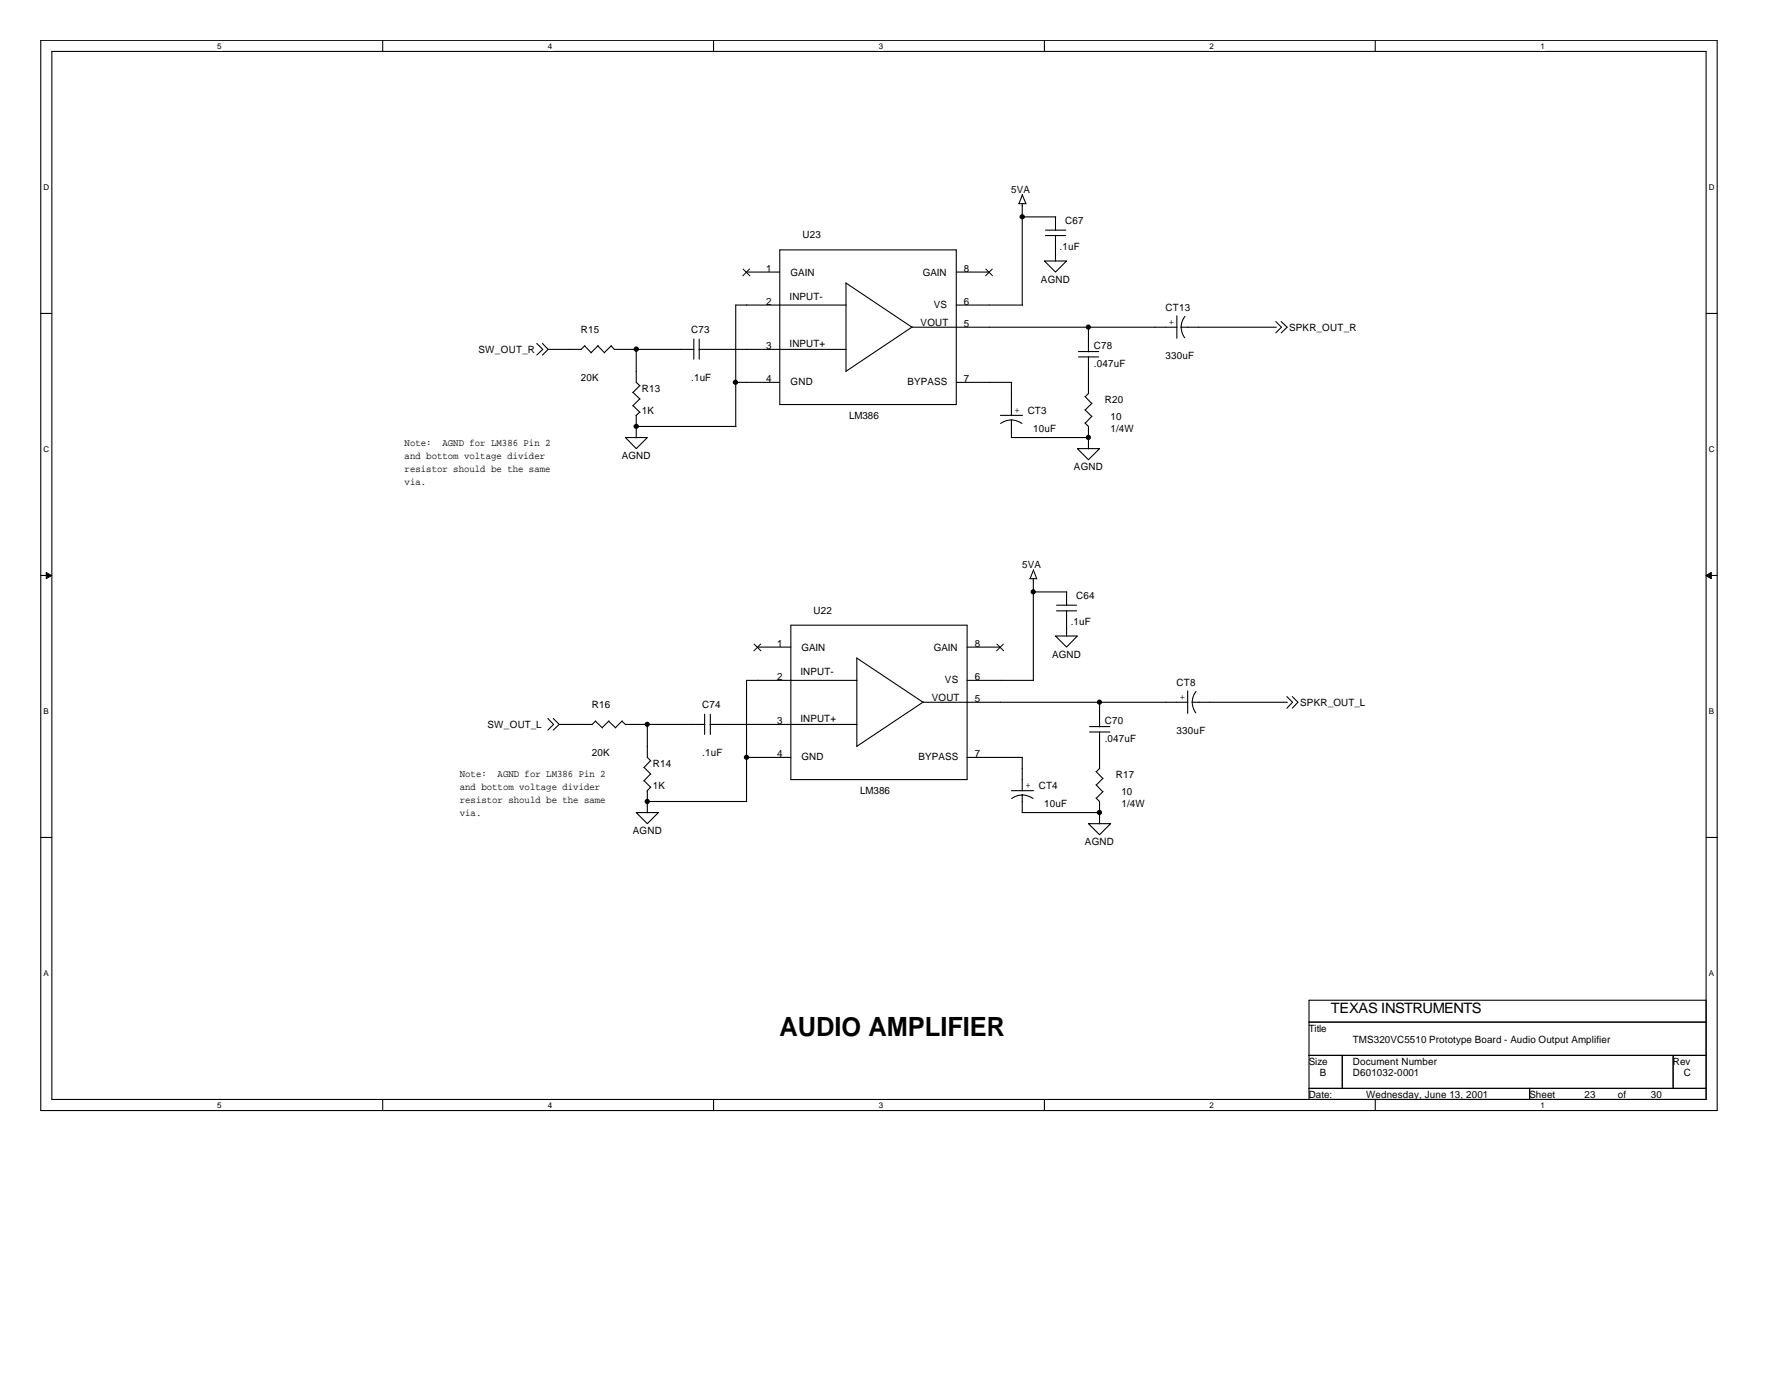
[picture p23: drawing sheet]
<svg xmlns="http://www.w3.org/2000/svg" width="279mm" height="216mm" viewBox="0 0 279 216" stroke-linecap="round" stroke-linejoin="round" font-family="sans-serif">
<defs><g id="words">
<text font-size="4.1" x="122.1" y="162.2">AUDIO AMPLIFIER</text>
<text font-size="2.2" x="208.4" y="158.7">TEXAS INSTRUMENTS</text>
<g font-size="1.6">
<text x="158.4" y="30.3">5VA</text>
<text x="166.8" y="35.1">C67</text>
<text x="125.7" y="37.3">U23</text>
<text x="165.9" y="39.1">.1uF</text>
<text x="120" y="42.6">1</text>
<text x="120" y="47.8">2</text>
<text x="123.7" y="47">INPUT-</text>
<text x="123.8" y="43.2">GAIN</text>
<text x="144.5" y="43.2">GAIN</text>
<text x="151" y="47.8">6</text>
<text x="151" y="42.6">8</text>
<text x="163" y="44.2">AGND</text>
<text x="91" y="52.2">R15</text>
<text x="108.2" y="52.2">C73</text>
<text x="144.2" y="51">VOUT</text>
<text x="146.3" y="48.2">VS</text>
<text x="151" y="51.2">5</text>
<text x="182.5" y="48.7">CT13</text>
<text x="183.9" y="50.9" transform="rotate(-90 183.9 50.9)">+</text>
<text x="201.9" y="51.9">SPKR_OUT_R</text>
<text x="74.9" y="55.3">SW_OUT_R</text>
<text x="91" y="59.6">20K</text>
<text x="108.2" y="59.6">.1uF</text>
<text x="120" y="54.7">3</text>
<text x="120" y="59.9">4</text>
<text x="123.7" y="54.3">INPUT+</text>
<text x="151" y="59.9">7</text>
<text x="171.3" y="54.6">C78</text>
<text x="171.3" y="57.5">.047uF</text>
<text x="182.5" y="56.2">330uF</text>
<text x="100.5" y="61.3">R13</text>
<text x="100.5" y="64.8">1K</text>
<text x="123.8" y="60.3">GND</text>
<text x="133" y="65.7">LM386</text>
<text x="142.1" y="60.3">BYPASS</text>
<text x="158.9" y="64.6">+</text>
<text x="161" y="64.8">CT3</text>
<text x="173" y="63.1">R20</text>
<text x="173.9" y="65.8">10</text>
<text x="63.4" y="69.8">Note:</text>
<text x="63.4" y="71.8">and bottom voltage divider</text>
<text x="69.3" y="69.8">AGND for LM386 Pin 2</text>
<text x="97.4" y="71.9">AGND</text>
<text x="161.8" y="67.6">10uF</text>
<text x="173.9" y="67.6">1/4W</text>
<text x="63.4" y="73.9">resistor should be the same</text>
<text x="63.4" y="76">via.</text>
<text x="168.2" y="73.6">AGND</text>
<text x="160.1" y="89">5VA</text>
<text x="168.5" y="93.8">C64</text>
<text x="121.7" y="101.3">1</text>
<text x="125.5" y="101.9">GAIN</text>
<text x="127.4" y="96.1">U22</text>
<text x="146.3" y="101.9">GAIN</text>
<text x="152.7" y="101.3">8</text>
<text x="167.7" y="97.8">.1uF</text>
<text x="121.7" y="106.5">2</text>
<text x="125.3" y="105.7">INPUT-</text>
<text x="148" y="106.9">VS</text>
<text x="152.7" y="106.5">6</text>
<text x="164.8" y="103">AGND</text>
<text x="184.3" y="107.4">CT8</text>
<text x="92.7" y="110.9">R16</text>
<text x="110" y="110.9">C74</text>
<text x="121.7" y="113.4">3</text>
<text x="125.3" y="113">INPUT+</text>
<text x="145.9" y="109.7">VOUT</text>
<text x="152.7" y="109.9">5</text>
<text x="173" y="113.3">C70</text>
<text x="185.6" y="109.6" transform="rotate(-90 185.6 109.6)">+</text>
<text x="203.6" y="110.6">SPKR_OUT_L</text>
<text x="76.3" y="114">SW_OUT_L</text>
<text x="92.7" y="118.3">20K</text>
<text x="110" y="118.3">.1uF</text>
<text x="121.7" y="118.6">4</text>
<text x="125.5" y="119">GND</text>
<text x="143.8" y="119">BYPASS</text>
<text x="152.7" y="118.6">7</text>
<text x="173" y="116.2">.047uF</text>
<text x="184.3" y="114.9">330uF</text>
<text x="72" y="121.6">Note:</text>
<text x="72" y="123.7">and bottom voltage divider</text>
<text x="72" y="125.7">resistor should be the same</text>
<text x="77.9" y="121.6">AGND for LM386 Pin 2</text>
<text x="102.2" y="120.1">R14</text>
<text x="102.2" y="123.5">1K</text>
<text x="134.7" y="124.4">LM386</text>
<text x="160.6" y="123.3">+</text>
<text x="162.7" y="123.5">CT4</text>
<text x="174.8" y="121.8">R17</text>
<text x="175.6" y="124.5">10</text>
<text x="72" y="127.8">via.</text>
<text x="99.1" y="130.6">AGND</text>
<text x="163.5" y="126.3">10uF</text>
<text x="175.6" y="126.3">1/4W</text>
<text x="169.9" y="132.3">AGND</text>
<text x="205" y="161.5">Title</text>
<text x="205" y="166.7">Size</text>
<text x="211.9" y="163.2">TMS320VC5510 Prototype Board - Audio Output Amplifier</text>
<text x="211.9" y="166.7">Document Number</text>
<text x="262" y="166.7">Rev</text>
<text x="205" y="171.9">Date:</text>
<text x="206.7" y="168.4">B</text>
<text x="211.9" y="168.4">D601032-0001</text>
<text x="214" y="171.9">Wednesday, June 13, 2001</text>
<text x="239.5" y="171.9">Sheet</text>
<text x="248.2" y="171.9">23</text>
<text x="253.4" y="171.9">of</text>
<text x="258.5" y="171.9">30</text>
<text x="263.7" y="168.4">C</text>
</g>
<g font-size="1.3">
<text x="34" y="7.7">5</text>
<text x="85.8" y="7.7">4</text>
<text x="137.6" y="7.7">3</text>
<text x="189.4" y="7.7">2</text>
<text x="241.3" y="7.7">1</text>
<text x="6.8" y="29.7">D</text>
<text x="267.6" y="29.7">D</text>
<text x="6.8" y="70.7">C</text>
<text x="267.6" y="70.7">C</text>
<text x="6.8" y="111.8">B</text>
<text x="267.6" y="111.8">B</text>
<text x="6.8" y="152.8">A</text>
<text x="267.6" y="152.8">A</text>
<text x="34" y="173.5">5</text>
<text x="85.8" y="173.5">4</text>
<text x="137.6" y="173.5">3</text>
<text x="189.4" y="173.5">2</text>
<text x="241.3" y="173.5">1</text>
</g>
</g></defs>
<path d="M6.4 6.3h262.5v167.6h-262.5zM8.1 8.1h259.1v164h-259.1z" fill="none" stroke="#000" stroke-width=".17"/>
<g fill="#fff">
<path d="M34 6.6h.7v1.4h-.7z"/>
<path d="M34 172.4h.7v1.4h-.7z"/>
</g>
<path d="M59.9 6.3v1.8M59.9 172.1v1.8" fill="none" stroke="#000" stroke-width=".17"/>
<g fill="#fff">
<path d="M85.8 6.6h.7v1.4h-.7z"/>
<path d="M85.8 172.4h.7v1.4h-.7z"/>
</g>
<path d="M111.8 6.3v1.8M111.8 172.1v1.8" fill="none" stroke="#000" stroke-width=".17"/>
<g fill="#fff">
<path d="M137.6 6.6h.7v1.4h-.7z"/>
<path d="M137.6 172.4h.7v1.4h-.7z"/>
</g>
<path d="M163.6 6.3v1.8M163.6 172.1v1.8" fill="none" stroke="#000" stroke-width=".17"/>
<g fill="#fff">
<path d="M189.4 6.6h.7v1.4h-.7z"/>
<path d="M189.4 172.4h.7v1.4h-.7z"/>
</g>
<path d="M215.4 6.3v1.8M215.4 172.1v1.8" fill="none" stroke="#000" stroke-width=".17"/>
<g fill="#fff">
<path d="M241.3 6.6h.6v1.4h-.6z"/>
<path d="M241.3 172.4h.6v1.4h-.6z"/>
<path d="M6.8 28.6h.9v1.4h-.9z"/>
<path d="M267.6 28.6h.9v1.4h-.9z"/>
<path d="M6.8 69.6h.9v1.4h-.9z"/>
<path d="M267.6 69.6h.9v1.4h-.9z"/>
</g>
<path d="M6.4 49.1h1.7M267.2 49.1h1.7" fill="none" stroke="#000" stroke-width=".17"/>
<g fill="#fff">
<path d="M6.8 110.6h.8v1.4h-.8z"/>
<path d="M267.6 110.6h.8v1.4h-.8z"/>
</g>
<path d="M6.4 90.1h1.7M267.2 90.1h1.7" fill="none" stroke="#000" stroke-width=".17"/>
<g fill="#000" stroke="#000" stroke-width=".16">
<path d="M7.2 89.6l.9 .5-.9 .5z" fill-rule="evenodd"/>
<path d="M267.2 90.1l.8-.5v1z" fill-rule="evenodd"/>
</g>
<g fill="#fff">
<path d="M6.8 151.6h.8v1.4h-.8z"/>
<path d="M267.6 151.6h.8v1.4h-.8z"/>
</g>
<g fill="none" stroke="#000" stroke-width=".17">
<path d="M122.1 39.1h27.7v24.2h-27.7zM159.5 31.9h1.1M160.1 31.9v15.9M160.1 30.5l.6 1.4M160.1 34h5.2M160.1 30.4l-.5 1.5M163.7 36.9h3.2M163.7 36h3.2M165.3 34v2.1M165.3 36.8v4.1M84.1 53.8l.9 .9-.9 .9M85 53.8l.8 .9"/>
<path d="M85.8 54.7l-.8 .9M91.6 54.2l1 1.1M91.6 54.1l-.6 .6h-5.2M93.6 54.2l1.1 1.1M93.7 54.1l-1.1 1.1M95.7 54.2l.6 .5M95.8 54.1l-1.2 1.1M96.2 54.7h12.5M99.6 54.7v5.2l.6 .5M108.7 53.1v3.1M109.5 54.7h23M109.5 53.1v3.1"/>
<path d="M115.2 59.9h6.9M116.9 42.6h5.2M132.5 44.3l10.3 6.9h41.6M132.5 44.3v13.9M132.5 47.8h-17.3v19M142.9 51.2l-10.4 6.9M149.8 47.8h10.3M149.8 42.6h5.1M149.8 59.9h8.6M158.4 59.9v5.2M163.6 40.9h3.4l-1.7 1.7zM168.9 55.9h3.2"/>
<path d="M168.9 55h3.2M170.5 51.2v3.9M170.5 55.8v5.8M184.3 49.5v3.5M185 51.2l.1 .7 .4 1M185 51.2h14.9M185.6 49.5l-.5 1-.1 .7M199.8 50.3l.9 .9-.9 .9M200.7 50.3l.9 .9-.9 .9M98 68.5h3.4l-1.8 1.7zM99.1 61.4l1.1 1.1M99.1 63.5l1.1 1.1"/>
<path d="M99.6 65v3.5M99.6 66.8h15.7M100.2 60.4l-1.1 1.1M100.2 62.4l-1.1 1.1M100.2 64.5l-.6 .6M156.7 65h3.4M158.4 65.8h.7l1 .5M158.4 65.8h-.7l-1 .5M158.4 65.8v2.7h12.1M168.7 70.2h3.5l-1.7 1.8zM169.9 66.2l.6 .6v3.5M169.9 64.1l1.1 1.1"/>
<path d="M169.9 62.1l1.1 1.1M170.5 61.6l-.5 .5M171 63.1l-1 1.1M171 65.2l-1 1.1M123.9 97.9h27.6v24.2h-27.6zM161.3 90.6h1M161.8 90.6v16M161.8 89.2l.6 1.4M161.8 92.7h5.3M161.9 89.2l-.6 1.4M165.3 99.6h3.4l-1.7 1.7zM165.5 95.6h3.1"/>
<path d="M165.5 94.7h3.1M167 92.7v2.1M167 95.6v4M85.8 112.5l.9 .9-.9 .9M86.6 112.5l1 .9M87.6 113.4l-1 .9M93.3 112.9l1.1 1.1M93.3 112.9l-.6 .5h-5.1M95.3 112.9l1.1 1.1M95.4 112.9l-1.1 1M97.4 112.9l.6 .6M97.4 112.9l-1 1"/>
<path d="M98 113.4h12.4M101.4 113.4v5.2l.5 .5M101.9 119.1l-1.1 1.1M110.4 111.8v3.2M111.2 113.4h23M111.2 111.8v3.2M116.9 118.6h7M118.7 101.3h5.2M134.1 103l10.5 6.9h41.4M134.2 103v13.9M134.2 106.5h-17.3v19M144.6 109.9l-10.4 6.9"/>
<path d="M151.5 106.5h10.4M151.5 101.3h5.2M151.5 118.6h8.6M160.1 118.6v5.2M170.6 114.6h3.2M170.6 113.8h3.2M172.2 109.9v3.9M172.2 114.6v5.7M186 108.2v3.5M186.7 109.9l.1 .8 .5 .9M186.7 109.9h14.9M187.3 108.3l-.5 .9-.1 .7"/>
<path d="M201.5 109.1l.9 .8-.9 1M202.4 109.1l.9 .8-.9 1M6.4 131.1h1.7M99.6 127.2h3.5l-1.7 1.8zM100.9 120.1l1 1.1M100.9 122.2l1 1.1M101.4 123.8v3.5M101.4 125.5h15.6M101.9 121.2l-1.1 1.1M101.9 123.2l-.6 .6M158.4 123.8h3.5M160.1 124.5l.7 .1 1 .4"/>
<path d="M160.1 124.5l-.7 .1-1 .4M160.1 124.5v2.7h12.1M170.5 129h3.4l-1.7 1.7zM171.7 124.9l.5 .6v3.5M171.7 122.9l1 1.1M171.7 120.8l1 1.1M172.2 120.3l-.5 .5M172.8 121.8l-1.1 1.1M172.8 123.9l-1.1 1.1M267.2 131.1h1.7M205 156.6h62.2v15.5h-62.2zM205 160h62.2"/>
<path d="M205 165.2h62.2M205 170.4h62.2M210.2 165.2v5.2M239.6 170.4v1.7M262 165.2v5.2"/>
</g>
<path d="M116.4 42.1l1 1.1M117.4 42.1l-1.1 1.1M154.4 42.1l1 1.1M155.4 42.1l-1.1 1.1M118.1 100.8l1.1 1.1M119.1 100.8l-1 1.1M156.1 100.8l1.1 1.1M157.1 100.8l-1 1.1" fill="none" stroke="#000" stroke-width=".16"/>
<g fill="#000" stroke="#000" stroke-width=".17">
<circle cx="160.1" cy="33.9" r=".33"/>
<circle cx="99.6" cy="54.7" r=".33"/>
<circle cx="115.2" cy="59.8" r=".33"/>
<circle cx="170.4" cy="51.2" r=".32"/>
<circle cx="99.7" cy="66.7" r=".33"/>
<circle cx="170.4" cy="68.5" r=".32"/>
<circle cx="161.8" cy="92.7" r=".32"/>
<circle cx="101.4" cy="113.4" r=".32"/>
<circle cx="116.9" cy="118.6" r=".33"/>
<circle cx="172.2" cy="109.9" r=".32"/>
<circle cx="101.4" cy="125.5" r=".33"/>
<circle cx="172.2" cy="127.2" r=".32"/>
</g>
<use href="#words"/>
</svg>
